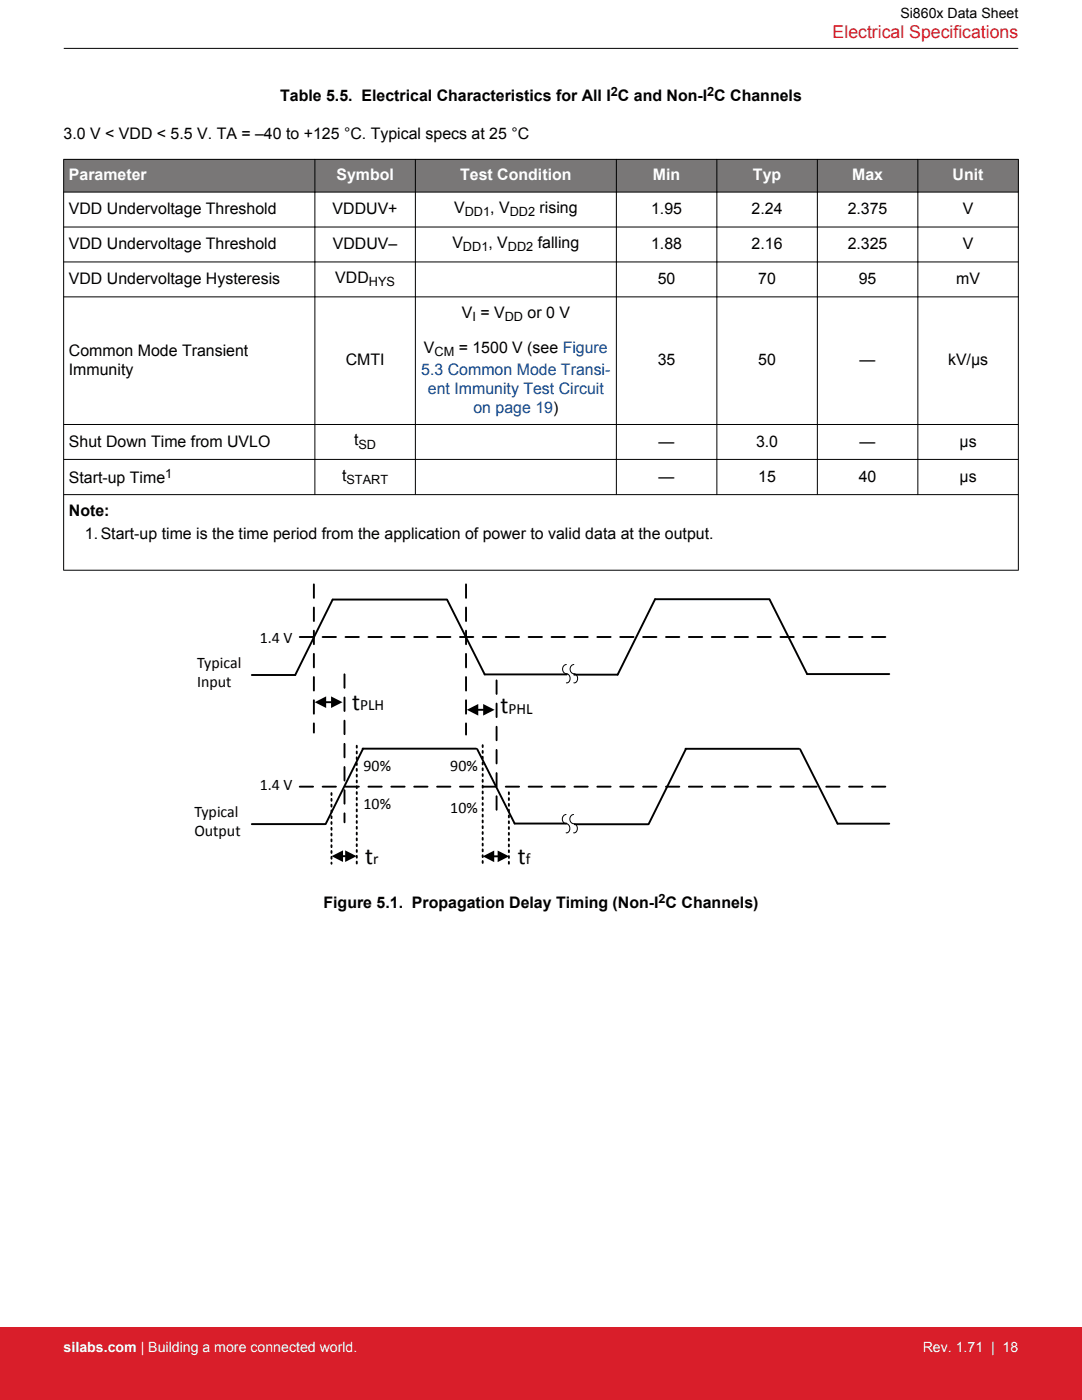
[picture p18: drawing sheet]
<svg xmlns="http://www.w3.org/2000/svg" width="216mm" height="279mm" viewBox="0 0 216 279" stroke-linecap="round" stroke-linejoin="round" font-family="sans-serif">
<defs><g id="words">
<g font-size="4.8">
<text x="70.3" y="141.6">t</text>
<text x="99.9" y="142.4">t</text>
<text x="72.9" y="172.4">t</text>
<text x="103.3" y="172.4">t</text>
</g>
<text font-size="3.5" fill="#d91e2a" x="166.1" y="7.5">Electrical Specifications</text>
<g font-size="3.2">
<text x="55.9" y="20.2">Table 5.5. Electrical Characteristics for All I C and Non-I C Channels</text>
<text x="12.7" y="27.8">3.0 V &lt; VDD &lt; 5.5 V. TA = –40 to +125 °C. Typical specs at 25 °C</text>
<text x="13.7" y="42.7">VDD Undervoltage Threshold</text>
<text x="66.4" y="42.7">VDDUV+</text>
<text x="90.6" y="42.5">V</text>
<text x="97.8" y="42.5">, V</text>
<text x="107.7" y="42.5">rising</text>
<text x="129.9" y="42.7">1.95</text>
<text x="150" y="42.7">2.24</text>
<text x="169.1" y="42.7">2.375</text>
<text x="192.1" y="42.7">V</text>
<text x="13.7" y="49.7">VDD Undervoltage Threshold</text>
<text x="66.4" y="49.7">VDDUV–</text>
<text x="90.3" y="49.5">V</text>
<text x="97.5" y="49.5">, V</text>
<text x="107.3" y="49.5">falling</text>
<text x="129.9" y="49.7">1.88</text>
<text x="150" y="49.7">2.16</text>
<text x="169.1" y="49.7">2.325</text>
<text x="192.1" y="49.7">V</text>
<text x="13.7" y="56.7">VDD Undervoltage Hysteresis</text>
<text x="66.9" y="56.5">VDD</text>
<text x="131.2" y="56.7">50</text>
<text x="151.3" y="56.7">70</text>
<text x="171.4" y="56.7">95</text>
<text x="190.8" y="56.7">mV</text>
<text x="92.1" y="63.4">V = V</text>
<text x="105.3" y="63.4">or 0 V</text>
<text x="13.7" y="71">Common Mode Transient</text>
<text x="84.6" y="70.5">V</text>
<text x="91.5" y="70.5">= 1500 V (see Figure</text>
<text x="13.7" y="74.8">Immunity</text>
<text x="69" y="72.9">CMTI</text>
<text x="131.3" y="72.9">35</text>
<text x="151.3" y="72.9">50</text>
<text x="171.5" y="72.9">—</text>
<text x="189.2" y="72.9">kV/µs</text>
<text x="13.7" y="89.1">Shut Down Time from UVLO</text>
<text x="70.7" y="88.9">t</text>
<text x="131.4" y="89.1">—</text>
<text x="150.9" y="89.1">3.0</text>
<text x="171.5" y="89.1">—</text>
<text x="191.5" y="89.1">µs</text>
<text x="68.3" y="95.9">t</text>
<text x="13.7" y="96.4">Start-up Time</text>
<text x="131.4" y="96.1">—</text>
<text x="151.3" y="96.1">15</text>
<text x="171.4" y="96.1">40</text>
<text x="191.5" y="96.1">µs</text>
<text x="13.7" y="102.9">Note:</text>
<text x="16.9" y="107.6">1.Start-up time is the time period from the application of power to valid data at the output.</text>
<text x="51.9" y="128.4">1.4 V</text>
<text x="39.4" y="133.3">Typical</text>
<text x="39.4" y="137.2">Input</text>
<text x="72.6" y="154">90%</text>
<text x="89.8" y="154">90%</text>
<text x="51.9" y="157.8">1.4 V</text>
<text x="72.6" y="161.4">10%</text>
<text x="38.8" y="163.1">Typical</text>
<text x="38.8" y="166.9">Output</text>
<text x="89.8" y="162.2">10%</text>
<text x="64.6" y="181.2">Figure 5.1. Propagation Delay Timing (Non-I C Channels)</text>
</g>
<g font-size="3.2" fill="#fff">
<text x="13.7" y="36">Parameter</text>
<text x="67.1" y="36">Symbol</text>
<text x="91.8" y="36">Test Condition</text>
<text x="130.3" y="36">Min</text>
<text x="150.2" y="36">Typ</text>
<text x="170" y="36">Max</text>
<text x="190.1" y="36">Unit</text>
</g>
<g font-size="3.2" fill="#00449a">
<text x="84.1" y="74.7">5.3 Common Mode Transi-</text>
<text x="85.4" y="78.6">ent Immunity Test Circuit</text>
<text x="94.5" y="82.4">on page 19)</text>
</g>
<g font-size="3.1">
<text x="71.9" y="141.7">PLH</text>
<text x="101.5" y="142.5">PHL</text>
<text x="74.5" y="172.5">r</text>
<text x="104.9" y="172.5">f</text>
</g>
<text font-size="2.8" x="179.7" y="3.5">Si860x Data Sheet</text>
<g font-size="2.8" fill="#fff">
<text x="12.7" y="269.9">silabs.com | Building a more connected world.</text>
<text x="184.1" y="269.9">Rev. 1.71 | 18</text>
</g>
<g font-size="2.5">
<text x="121.9" y="19.2">2</text>
<text x="141.1" y="19.2">2</text>
<text x="92.7" y="43.2">DD1</text>
<text x="101.7" y="43.2">DD2</text>
<text x="92.4" y="50.1">DD1</text>
<text x="101.3" y="50.1">DD2</text>
<text x="73.6" y="57.1">HYS</text>
<text x="94.3" y="64.1">I</text>
<text x="100.7" y="64.1">DD</text>
<text x="86.7" y="71.1">CM</text>
<text x="71.5" y="89.5">SD</text>
<text x="33" y="95.3">1</text>
<text x="69.1" y="96.5">START</text>
<text x="131.4" y="180.1">2</text>
</g>
</g></defs>
<g fill="#797777">
<path d="M12.7 31.8h190.5v6.5h-190.5z" fill-rule="evenodd"/>
<path d="M12.7 31.8h190.5v6.5h-190.5z" fill-rule="evenodd"/>
</g>
<g fill="none" stroke="#000" stroke-width=".2">
<path d="M12.7 9.7h190.5M12.7 31.8h190.5M12.7 38.3h190.5M12.7 31.8v82M62.8 31.8v67M82.9 31.8v67M123 31.8v67M143 31.8v67M163.1 31.8v67M183.1 31.8v67M203.2 31.8v82M12.7 45.3h190.5"/>
<path d="M12.7 52.3h190.5M12.7 59.2h190.5M12.7 98.7h190.5M12.7 84.7h190.5M12.7 91.7h190.5M12.7 113.8h190.5M113 132.6a.96 .96 0 0 0-.7 1.1 .96 .96 0 0 0 1 .8 .96 .96 0 0 1 .4 1 .96 .96 0 0 1-.7 .8M114.5 132.6a.96 .96 0 0 0-.7 1.1 .96 .96 0 0 0 1 .8 .96 .96 0 0 1 .4 1 .96 .96 0 0 1-.7 .8M113 162.6a.96 .96 0 0 0-.8 1 .96 .96 0 0 0 1 .9 .96 .96 0 0 1 .5 .9 .96 .96 0 0 1-.7 .8M114.5 162.6a.96 .96 0 0 0-.8 1 .96 .96 0 0 0 1 .9 .96 .96 0 0 1 .5 .9 .96 .96 0 0 1-.7 .8"/>
</g>
<path d="M66.1 158.3v14.1M71.2 148.8v24M96.3 148.7v24.3M101.5 158.1v14.3" fill="none" stroke="#000" stroke-width=".38" stroke-dasharray=".4 .8"/>
<path d="M62.6 116.6v29.6M93 116.6v30M59.8 127.1h117.6M68.7 134.6v29.5M99.1 135.8v26.2M59.8 157h117.8" fill="none" stroke="#000" stroke-width=".38" stroke-dasharray="2.7 1.9"/>
<g fill="none" stroke="#000" stroke-width=".38">
<path d="M89.2 119.7h-22.8l-7.5 15h-8.7M89.2 119.7l7.5 14.9h16.4M153.5 119.6h-22.8l-7.5 15h-8.6M153.6 119.7l7.5 14.8h16.3M64.9 140.1h1.2M72.4 149.4h22.6M72.4 149.4l-7.4 15.1M95.2 149.5l7.5 14.9h10.3M95.2 141.7h1.2M136.8 149.4h22.6M136.9 149.4l-7.5 15.1M159.7 149.5l7.4 14.9h10.3"/>
<path d="M50.2 164.5h14.7M68.3 170.9h.6M98.4 170.9h.9M114.7 164.5h14.6"/>
</g>
<path d="M66.1 139l2.2 1.1-2.2 1.2zM62.8 140.1l2.3-1.1v2.3zM93.1 141.7l2.3-1.2v2.3zM96.4 140.5l2.3 1.2-2.3 1.1zM66.2 170.9l2.2-1.2v2.3zM68.9 169.7l2.3 1.2-2.3 1.1zM96.3 170.9l2.3-1.2v2.4zM99.3 169.7l2.3 1.2-2.3 1.2z" fill="#000"/>
<path d="M0 264.9h215.9v14.5h-215.9z" fill="#d91e2a"/>
<use href="#words"/>
</svg>
